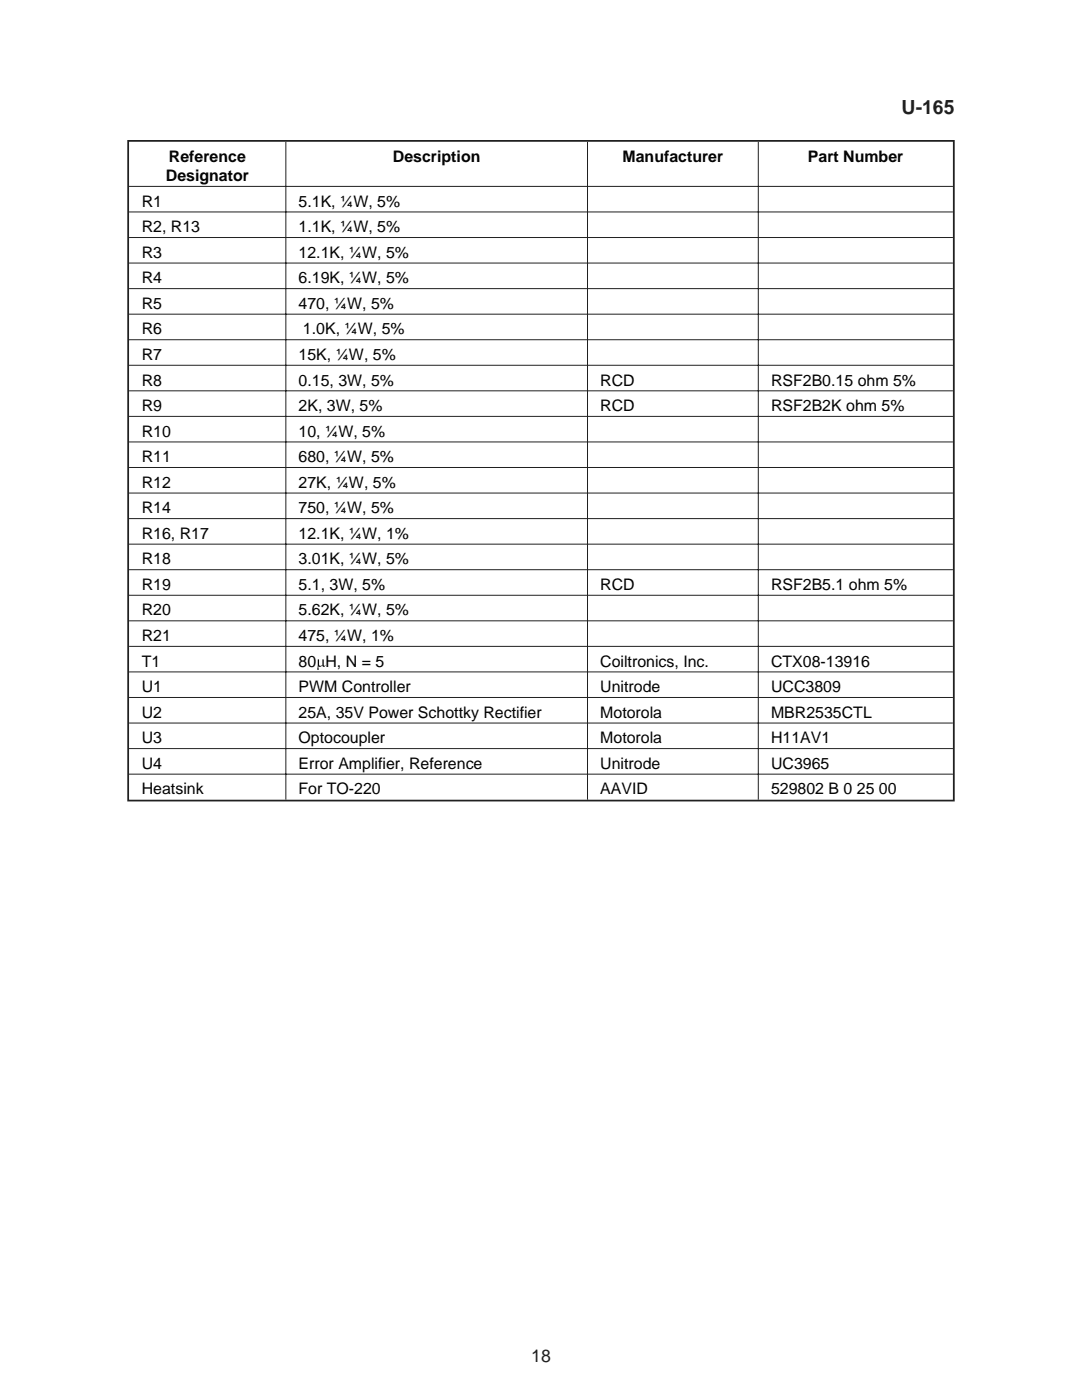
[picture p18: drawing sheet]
<svg xmlns="http://www.w3.org/2000/svg" width="216mm" height="279mm" viewBox="0 0 216 279" stroke-linecap="round" stroke-linejoin="round" font-family="sans-serif">
<defs><g id="words">
<text font-size="3.9" fill="#231f20" x="179.9" y="22.8">U-165</text>
<text font-size="3.5" fill="#231f20" x="106" y="271.8">18</text>
<g font-size="3.2" fill="#010202">
<text x="33.7" y="32.3">Reference</text>
<text x="78.4" y="32.3">Description</text>
<text x="124.2" y="32.3">Manufacturer</text>
<text x="161.2" y="32.3">Part Number</text>
<text x="28.3" y="41.2">R1</text>
<text x="33.1" y="36.1">Designator</text>
<text x="59.6" y="41.2">5.1K, ¼W, 5%</text>
<text x="28.3" y="46.3">R2, R13</text>
<text x="59.6" y="46.3">1.1K, ¼W, 5%</text>
<text x="28.3" y="51.4">R3</text>
<text x="59.6" y="51.4">12.1K, ¼W, 5%</text>
<text x="28.3" y="56.5">R4</text>
<text x="59.6" y="56.5">6.19K, ¼W, 5%</text>
<text x="28.3" y="61.6">R5</text>
<text x="59.6" y="61.6">470, ¼W, 5%</text>
<text x="28.3" y="66.7">R6</text>
<text x="28.3" y="71.8">R7</text>
<text x="59.6" y="71.8">15K, ¼W, 5%</text>
<text x="60.5" y="66.7">1.0K, ¼W, 5%</text>
<text x="28.3" y="76.9">R8</text>
<text x="59.6" y="76.9">0.15, 3W, 5%</text>
<text x="119.8" y="76.9">RCD</text>
<text x="153.8" y="76.9">RSF2B0.15 ohm 5%</text>
<text x="28.3" y="82">R9</text>
<text x="59.6" y="82">2K, 3W, 5%</text>
<text x="119.8" y="82">RCD</text>
<text x="153.8" y="82">RSF2B2K ohm 5%</text>
<text x="28.3" y="87.1">R10</text>
<text x="59.6" y="87.1">10, ¼W, 5%</text>
<text x="28.3" y="92.2">R11</text>
<text x="59.6" y="92.2">680, ¼W, 5%</text>
<text x="28.3" y="97.3">R12</text>
<text x="59.6" y="97.3">27K, ¼W, 5%</text>
<text x="28.3" y="102.4">R14</text>
<text x="28.3" y="107.5">R16, R17</text>
<text x="59.6" y="102.4">750, ¼W, 5%</text>
<text x="59.6" y="107.5">12.1K, ¼W, 1%</text>
<text x="28.3" y="112.6">R18</text>
<text x="59.6" y="112.6">3.01K, ¼W, 5%</text>
<text x="28.3" y="117.7">R19</text>
<text x="59.6" y="117.7">5.1, 3W, 5%</text>
<text x="119.8" y="117.7">RCD</text>
<text x="153.8" y="117.7">RSF2B5.1 ohm 5%</text>
<text x="28.3" y="122.8">R20</text>
<text x="59.6" y="122.8">5.62K, ¼W, 5%</text>
<text x="28.3" y="127.9">R21</text>
<text x="59.6" y="127.9">475, ¼W, 1%</text>
<text x="28.3" y="133">T1</text>
<text x="59.6" y="133">80 H, N = 5</text>
<text x="119.8" y="133">Coiltronics, Inc.</text>
<text x="153.9" y="133">CTX08-13916</text>
<text x="28.3" y="138.1">U1</text>
<text x="28.3" y="143.2">U2</text>
<text x="59.6" y="138.1">PWM Controller</text>
<text x="59.6" y="143.2">25A, 35V Power Schottky Rectifier</text>
<text x="119.8" y="138.1">Unitrode</text>
<text x="119.8" y="143.2">Motorola</text>
<text x="153.9" y="138.1">UCC3809</text>
<text x="153.9" y="143.2">MBR2535CTL</text>
<text x="28.3" y="148.3">U3</text>
<text x="59.6" y="148.3">Optocoupler</text>
<text x="119.8" y="148.3">Motorola</text>
<text x="153.9" y="148.3">H11AV1</text>
<text x="28.3" y="153.4">U4</text>
<text x="59.6" y="153.4">Error Amplifier, Reference</text>
<text x="119.8" y="153.4">Unitrode</text>
<text x="153.9" y="153.4">UC3965</text>
<text x="28.3" y="158.5">Heatsink</text>
<text x="59.6" y="158.5">For TO-220</text>
<text x="119.8" y="158.5">AAVID</text>
<text x="153.9" y="158.5">529802 B 0 25 00</text>
</g>
</g></defs>
<path d="M63.4 131.6h.3v.9a.35 .35 0 0 0 .2 .4 .35 .35 0 0 0 .4-.2v-1.1h.3v1.2l.3-.1-.3 .4-.2-.1-.1-.2a.52 .52 0 0 1-.8 .2l.1 .4a.18 .18 0 0 1 0 .2 .18 .18 0 0 1-.2 .1z" fill-rule="evenodd" fill="#010202"/>
<path d="M25.6 28.1h164.7v131.7h-164.7z" fill="none" stroke="#231f20" stroke-width=".35"/>
<g fill="none" stroke="#231f20" stroke-width=".2">
<path d="M25.8 37.2h164.3M57 28.3v131.3M117.2 28.3v131.3M151.3 28.3v131.3M25.8 42.3h164.3M25.8 47.4h164.3M25.8 52.5h164.3M25.8 57.6h164.3M25.8 62.7h164.3M25.8 67.8h164.3M25.8 72.9h164.3M25.8 78h164.3"/>
<path d="M25.8 83.1h164.3M25.8 88.2h164.3M25.8 93.3h164.3M25.8 98.4h164.3M25.8 103.5h164.3M25.8 108.6h164.3M25.8 113.7h164.3M25.8 118.8h164.3M25.8 123.9h164.3M25.8 129h164.3M25.8 134.1h164.3M25.8 139.2h164.3"/>
<path d="M25.8 144.3h164.3M25.8 149.4h164.3M25.8 154.5h164.3"/>
</g>
<use href="#words"/>
</svg>
